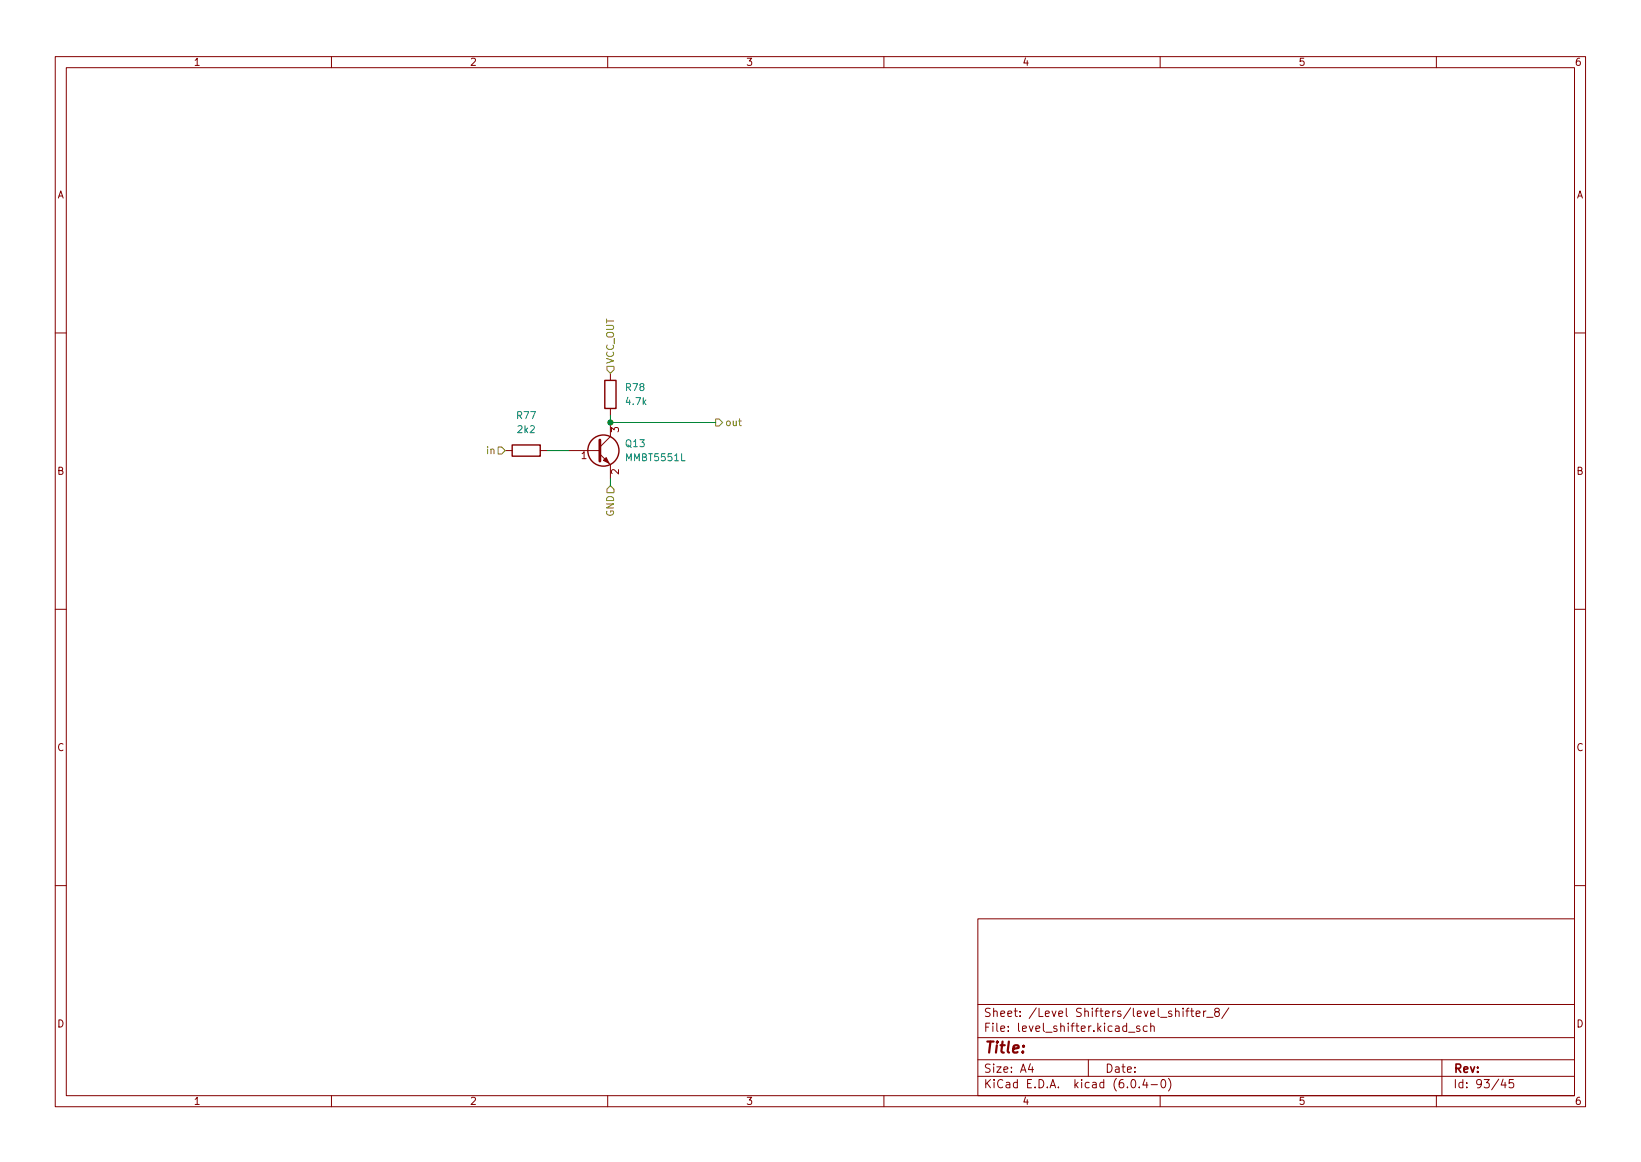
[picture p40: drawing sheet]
<svg xmlns="http://www.w3.org/2000/svg" width="297mm" height="210mm" viewBox="0 0 297 210" stroke-linecap="round" stroke-linejoin="round" font-family="sans-serif">
<defs><g id="words">
<text font-size="2.8" fill="#840000" x="178" y="190.6">Title:</text>
<g font-size="2.1" fill="#840000">
<text x="178" y="184">Sheet: /Level Shifters/level_shifter_8/</text>
<text x="178" y="186.7">File: level_shifter.kicad_sch</text>
<text x="178" y="196.9">KiCad E.D.A. kicad (6.0.4-0)</text>
<text x="178" y="194.1">Size: A4</text>
<text x="200" y="194.1">Date:</text>
<text x="263" y="194.1">Rev:</text>
<text x="263" y="196.9">Id: 93/45</text>
</g>
<g font-size="1.8" fill="#840000">
<text x="35" y="11.9">1</text>
<text x="85" y="11.9">2</text>
<text x="135" y="11.9">3</text>
<text x="185" y="11.9">4</text>
<text x="235" y="11.9">5</text>
<text x="285" y="11.9">6</text>
<text x="10.3" y="35.9">A</text>
<text x="285.3" y="35.9">A</text>
<text x="105.2" y="83.1">1</text>
<text x="112" y="78.2" transform="rotate(-90 112 78.2)">3</text>
<text x="10.3" y="85.9">B</text>
<text x="112" y="85.8" transform="rotate(-90 112 85.8)">2</text>
<text x="285.3" y="85.9">B</text>
<text x="10.3" y="135.9">C</text>
<text x="285.3" y="135.9">C</text>
<text x="10.3" y="185.9">D</text>
<text x="285.3" y="185.9">D</text>
<text x="35" y="199.9">1</text>
<text x="85" y="199.9">2</text>
<text x="135" y="199.9">3</text>
<text x="185" y="199.9">4</text>
<text x="235" y="199.9">5</text>
<text x="285" y="199.9">6</text>
</g>
<g font-size="1.8" fill="#848400">
<text x="111.1" y="65.9" transform="rotate(-90 111.1 65.9)">VCC_OUT</text>
<text x="131.2" y="77.1">out</text>
<text x="88.2" y="82.2">in</text>
<text x="111.1" y="93.5" transform="rotate(-90 111.1 93.5)">GND</text>
</g>
<g font-size="1.8" fill="#008484">
<text x="113.3" y="70.7">R78</text>
<text x="93.6" y="75.8">R77</text>
<text x="113.4" y="73.3">4.7k</text>
<text x="93.8" y="78.4">2k2</text>
<text x="113.3" y="80.9">Q13</text>
<text x="113.5" y="83.4">MMBT5551L</text>
</g>
</g></defs>
<g fill="none" stroke="#840000" stroke-width=".18">
<path d="M10 10.2h277v190.1h-277zM12 12.2h273v186.1h-273zM60 10.2v2M110 10.2v2M160 10.2v2M210 10.2v2M260 10.2v2M10 60.2h2M110.5 67.6v1.2M110.5 73.9v1.3M110.5 76.4v2.6l-1.9 1.9M285 60.2h2"/>
<path d="M91.4 81.5h1.3M97.8 81.5h1.3M102.9 81.5h5.7M108.6 82.2l1.9 1.9v2.5M10 110.2h2M285 110.2h2M10 160.2h2M177 166.3h108v32h-108zM285 160.2h2M60 198.3v2M110 198.3v2M160 198.3v2"/>
<path d="M177 194.8h108M177 191.8h108M177 187.8h108M177 181.8h108M186.5 192.5l-.4 1h1M186.9 193v1M197 191.8v3M204.3 186.8h1.1M204.9 195.4l.2-.1a.8 .8 0 0 1 .5 .8 .8 .8 0 0 1-.5 .7 1 1 0 0 1-.2-1.4zM206.2 196.7v.1M206.3 185.7l-.4-.1-.2 .2 .1 .3 .5 .1v.4h-.6M207.2 195.3l-.3 1h.9"/>
<path d="M207.6 195.8v1M207.6 185.7l-.4-.1-.3 .3v.4l.2 .3h.5M208.3 185.8l.2-.2 .4 .1v.9M208.3 185.1v1.5M208.4 196.3h1.1M210 198.3v2M210.4 195.4l.1-.1a.8 .8 0 0 1 .5 .8 .8 .8 0 0 1-.5 .7 1 1 0 0 1-.1-1.4zM211.5 195.1a1.72 1.72 0 0 1 0 2.3M212.8 183.1l.2-.2 .4 .1v.9M214.1 182.4v.2M214.1 182.9v1M214.6 182.9h.6"/>
<path d="M215.2 182.4l-.3 .2v1.3M215.5 182.9h.6M215.7 182.4v1.3l.4 .2M216.5 183.4l.7-.1-.1-.3-.4-.1-.2 .2 .1 .8h.5M217.9 182.9v1M218.3 182.9l-.3 .1-.1 .2M218.4 184.1h1.2M220.1 183.1l-.2-.3v-.2l.2-.2 .5 .1 .1 .2-.1 .2-.6 .2-.1 .3v.4l.2 .1h.5l.1-.3-.1-.4-.2-.1M222.4 182.4l-1.3 1.9M260 198.3v2M261 191.8v6.5M272.1 195.3l-.4 1h.9"/>
<path d="M272.4 195.8v1M273.9 195.3h-.7l-.1 .7 .3-.1 .5 .1 .1 .2-.1 .5-.2 .1-.6-.1"/>
</g>
<g fill="none" stroke="#840000" stroke-width=".25">
<path d="M109.5 68.8h2v5.1h-2zM92.7 80.5h5.1v2h-5.1z"/>
<circle cx="109.2" cy="81.5" r="2.82"/>
</g>
<path d="M108.6 79.6v3.8" fill="none" stroke="#840000" stroke-width=".51"/>
<path d="M109.2 83.3l.5-.5 .5 1z" fill="#840000" stroke="#840000" stroke-width=".18"/>
<path d="M109.9 66.3h1.2v.6l-.6 .7-.6-.7zM129.5 75.8h.7l.6 .6-.6 .7h-.7zM90.2 80.9h.6l.6 .6-.6 .7h-.6zM110.5 87.9l.6 .6v.6h-1.2v-.6z" fill="none" stroke="#848400" stroke-width=".18"/>
<path d="M110.5 75.2v1.2h19M99.1 81.5h3.8M110.5 86.6v1.3" fill="none" stroke="#008400" stroke-width=".18"/>
<circle cx="110.5" cy="76.4" r=".46" fill="#008400" stroke="#008400" stroke-width=".18"/>
<use href="#words"/>
</svg>
